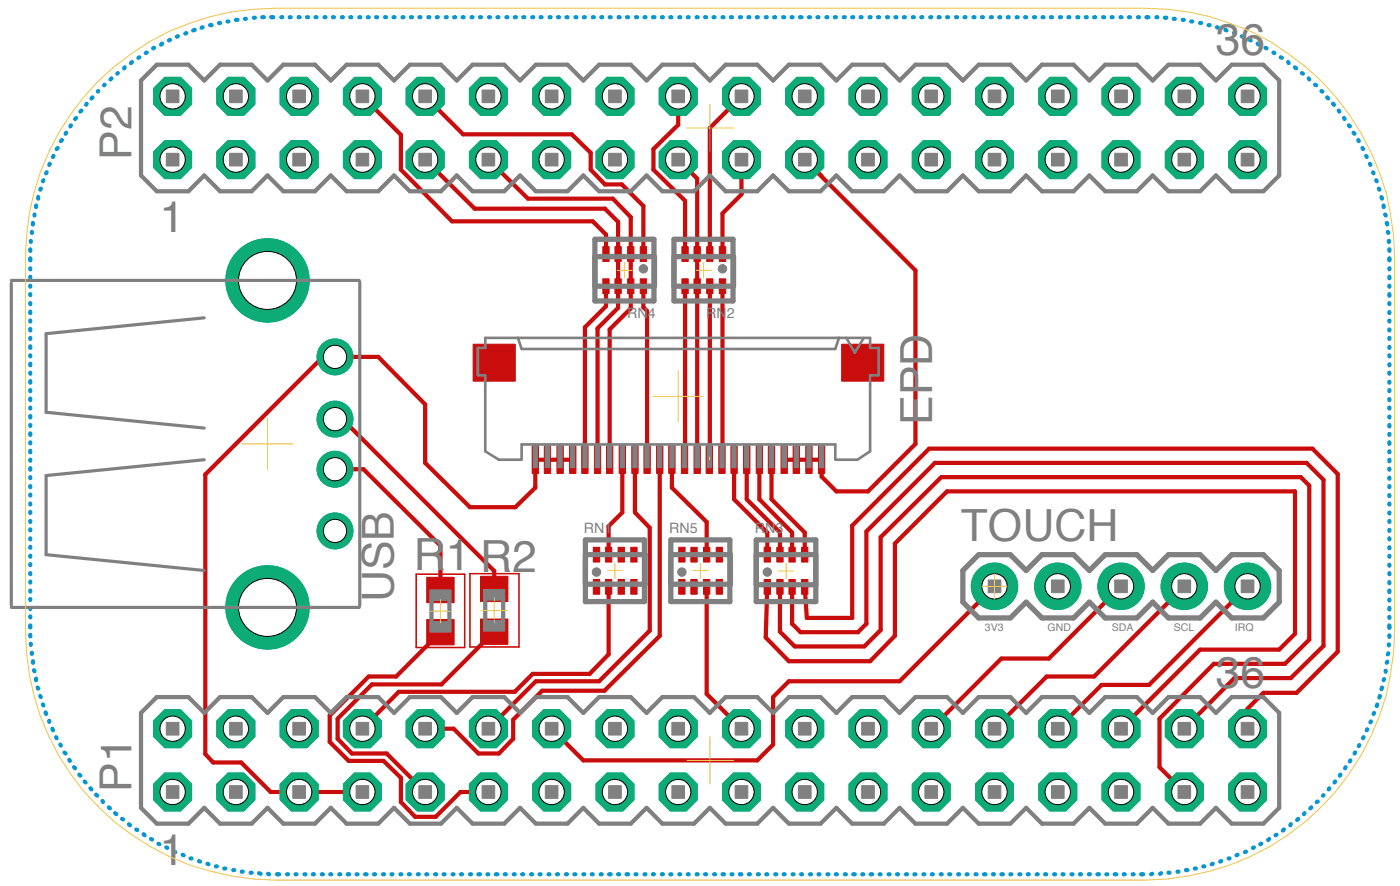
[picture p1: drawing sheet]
<svg xmlns="http://www.w3.org/2000/svg" width="56mm" height="36mm" viewBox="0 0 56 36" stroke-linecap="round" stroke-linejoin="round" font-family="sans-serif">
<defs><g id="words">
<g font-size="1.8" fill="#808080">
<text x="48.8" y="2.2">36</text>
<text x="5.3" y="6.4" transform="rotate(-90 5.3 6.4)">P2</text>
<text x="6.4" y="9.3">1</text>
<text x="37.4" y="17" transform="rotate(-90 37.4 17)">EPD</text>
<text x="16.6" y="22.9">R1 R2</text>
<text x="38.6" y="21.7">TOUCH</text>
<text x="15.8" y="24.2" transform="rotate(-90 15.8 24.2)">USB</text>
<text x="48.8" y="27.6">36</text>
<text x="5.3" y="31.8" transform="rotate(-90 5.3 31.8)">P1</text>
<text x="6.4" y="34.7">1</text>
</g>
<g font-size=".6" fill="#808080">
<text x="25.2" y="12.7">RN4</text>
<text x="28.4" y="12.7">RN2</text>
<text x="23.4" y="21.4">RN1</text>
<text x="26.9" y="21.4">RN5</text>
<text x="30.3" y="21.4">RN3</text>
</g>
<g font-size=".4" fill="#808080">
<text x="39.5" y="25.3">3V3</text>
<text x="42.1" y="25.3">GND</text>
<text x="44.6" y="25.3">SDA</text>
<text x="47.1" y="25.3">SCL</text>
<text x="49.6" y="25.3">IRQ</text>
</g>
</g></defs>
<g fill="none" stroke="#0696d7" stroke-width=".17">
<path d="M1.2 10v.1M1.2 10.4h.1M1.2 10.8h.1M1.2 11.1h.1M1.2 11.5h.1M1.2 11.8h.1M1.2 12.2h.1M1.2 12.5v.1M1.2 12.9h.1M1.2 13.2v.1M1.2 13.6h.1M1.2 13.9v.1"/>
<path d="M1.2 14.3h.1M1.2 14.6v.1M1.2 15h.1M1.2 15.3v.1M1.2 15.7h.1M1.2 16v.1M1.2 16.4h.1M1.2 16.7v.1M1.2 17.1h.1M1.2 17.4v.1M1.2 17.8h.1M1.2 18.1v.1"/>
<path d="M1.2 18.5h.1M1.2 18.8v.1M1.2 19.1v.1M1.2 19.5v.1M1.2 19.8v.1M1.2 9.7h.1M1.3 9.3h.1M1.3 8.9v.1M1.4 8.6v.1M1.4 8.2v.1M1.5 7.9v.1M1.6 7.6h.1"/>
<path d="M1.7 7.2v.1M1.9 6.9v.1M2 6.6h.1M2.1 6.3h.1M2.3 5.9v.1M2.5 5.6l-.1 .1M2.7 5.3l-.1 .1M2.8 5v.1M3.1 4.7l-.1 .1M3.3 4.4l-.1 .1M3.5 4.2h.1M3.7 3.9v.1"/>
<path d="M3.9 3.7h.1M4.2 3.4h.1M4.5 3.1l-.1 .1M4.7 2.9v.1M5 2.7h.1M5.3 2.5h.1M5.6 2.3h.1M5.9 2.1h.1M6.2 1.9h-.1M6.5 1.7v.1M6.8 1.6h.1M7.1 1.5h.1"/>
<path d="M7.5 1.3h-.1M7.8 1.2h.1M8.1 1.1h.1M8.4 1h.1M8.8 .9h.1M9.1 .9h.1M9.5 .8h.1M9.8 .8h.1M10.2 .7h.1M10.5 .7h.1M10.9 .7h.1M11.3 .7h.1"/>
<path d="M11.6 .7h.1M12 .7h.1M12.3 .7h.1M12.7 .7h.1M13 .7h.1M13.4 .7h.1M13.7 .7h.1M14.1 .7h.1M14.4 .7h.1M14.8 .7h.1M15.1 .7h.1M15.5 .7h.1"/>
<path d="M15.8 .7h.1M16.2 .7h.1M16.5 .7h.1M16.8 .7h.1M17.2 .7h.1M17.5 .7h.1M17.9 .7h.1M18.2 .7h.1M18.6 .7h.1M18.9 .7h.1M19.3 .7h.1M19.6 .7h.1"/>
<path d="M20 .7h.1M20.3 .7h.1M20.7 .7h.1M21 .7h.1M21.4 .7h.1M21.7 .7h.1M22.1 .7h.1M22.4 .7h.1M22.7 .7h.1M23.1 .7h.1M23.4 .7h.1M23.8 .7h.1"/>
<path d="M24.1 .7h.1M24.5 .7h.1M24.8 .7h.1M25.2 .7h.1M25.5 .7h.1M25.9 .7h.1M26.2 .7h.1M26.6 .7h.1M26.9 .7h.1M27.3 .7h.1M27.6 .7h.1M28 .7h.1"/>
<path d="M28.3 .7h.1M28.6 .7h.1M29 .7h.1M29.3 .7h.1M29.7 .7h.1M30 .7h.1M30.4 .7h.1M30.7 .7h.1M31.1 .7h.1M31.4 .7h.1M31.8 .7h.1M32.1 .7h.1"/>
<path d="M32.5 .7h.1M32.8 .7h.1M33.2 .7h.1M33.5 .7h.1M33.9 .7h.1M34.2 .7h.1M34.6 .7h.1M34.9 .7h.1M35.3 .7h.1M35.6 .7h.1M36 .7h.1M36.3 .7h.1"/>
<path d="M36.6 .7h.1M37 .7h.1M37.3 .7h.1M37.7 .7h.1M38 .7h.1M38.4 .7h.1M38.7 .7h.1M39.1 .7h.1M39.4 .7h.1M39.8 .7h.1M40.1 .7h.1M40.5 .7h.1"/>
<path d="M40.8 .7h.1M41.2 .7h.1M41.5 .7h.1M41.9 .7h.1M42.2 .7h.1M42.6 .7h.1M42.9 .7h.1M43.3 .7h.1M43.6 .7h.1M43.9 .7h.1M44.3 .7h.1M44.6 .7h.1"/>
<path d="M45 .7h.1M45.3 .7h.1M45.7 .7h.1M46 .7h.1M46.4 .7h.1M46.8 .7h.1M47.1 .8h.1M47.5 .8h.1M47.8 .9h.1M48.2 .9h.1M48.5 1h.1M48.9 1.1h.1"/>
<path d="M49.2 1.2h.1M49.5 1.3h.1M49.9 1.5h.1M50.2 1.6h.1M50.5 1.7v.1M50.8 1.9h.1M51.1 2.1h.1M51.4 2.3h.1M51.7 2.5h.1M52 2.7h.1M52.3 2.9v.1M52.5 3.1l.1 .1"/>
<path d="M52.8 3.4h.1M53.1 3.7h.1M53.3 3.9v.1M53.5 4.2h.1M53.8 4.4v.1M54 4.7v.1M54.2 5v.1M54.3 5.3l.1 .1M54.5 5.6l.1 .1M54.7 5.9v.1M54.9 6.3h.1M55 6.6h.1"/>
<path d="M55.1 6.9v.1M55.3 7.2v.1M55.4 7.6h.1M55.5 7.9v.1M55.6 8.2v.1M55.6 8.6v.1M55.7 8.9v.1M55.7 9.3h.1M55.8 9.7h.1M55.8 10v.1M55.8 10.4h.1M55.8 10.8h.1"/>
<path d="M55.8 11.1v.1M55.8 11.5h.1M55.8 11.8v.1M55.8 12.2h.1M55.8 12.5v.1M55.8 12.9h.1M55.8 13.2v.1M55.8 13.6h.1M55.8 13.9v.1M55.8 14.3h.1M55.8 14.6v.1M55.8 15h.1"/>
<path d="M55.8 15.3v.1M55.8 15.7h.1M55.8 16v.1M55.8 16.4h.1M55.8 16.7v.1M55.8 17.1h.1M55.8 17.4v.1M55.8 17.8h.1M55.8 18.1v.1M55.8 18.5h.1M55.8 18.8v.1M55.8 19.2h.1"/>
<path d="M55.8 19.5v.1M55.8 19.9h.1M1.2 20.2h.1M1.2 20.5v.1M1.2 20.9h.1M1.2 21.2v.1M1.2 21.6h.1M1.2 21.9v.1M1.2 22.3h.1M1.2 22.6v.1M1.2 23h.1M1.2 23.3v.1"/>
<path d="M1.2 23.7h.1M1.2 24v.1M1.2 24.4h.1M1.2 24.7v.1M1.2 25.1v.1M1.2 25.5h.1M1.2 25.8v.1M1.3 26.2h.1M1.3 26.5v.1M1.4 26.9h.1M1.4 27.2v.1M1.5 27.6h.1"/>
<path d="M1.6 27.9v.1M1.7 28.3h.1M1.8 28.6l.1 .1M2 28.9v.1M2.1 29.2v.1M2.3 29.6h.1M2.4 29.9h.1M2.6 30.2h.1M2.8 30.5h.1M3 30.8h.1M3.2 31.1h.1M3.4 31.4h.1"/>
<path d="M3.6 31.6l.1 .1M3.9 31.9h.1M4.1 32.1v.1M4.4 32.4h.1M4.6 32.6l.1 .1M4.9 32.9h.1M5.2 33.1h.1M5.5 33.3h.1M5.8 33.5h.1M6.1 33.7h.1M6.4 33.9h.1M6.7 34h.1"/>
<path d="M7 34.2h.1M7.3 34.3h.1M7.7 34.5h.1M8 34.6h.1M8.3 34.7h.1M8.7 34.8h.1M9 34.9h.1M9.4 34.9h.1M9.7 35h.1M10.1 35h.1M10.4 35l.1 .1M10.8 35.1h.1"/>
<path d="M11.1 35.1h.1M11.5 35.1h.1M11.9 35.1h.1M12.2 35.1h.1M12.6 35.1h.1M12.9 35.1h.1M13.3 35.1h.1M13.6 35.1h.1M14 35.1h.1M14.3 35.1h.1M14.7 35.1h.1M15 35.1h.1"/>
<path d="M15.4 35.1h.1M15.7 35.1h.1M16.1 35.1h.1M16.4 35.1h.1M16.8 35.1h.1M17.1 35.1h.1M17.5 35.1h.1M17.8 35.1h.1M18.2 35.1h.1M18.5 35.1h.1M18.9 35.1h.1M19.2 35.1h.1"/>
<path d="M19.6 35.1h.1M19.9 35.1h.1M20.3 35.1h.1M20.6 35.1h.1M21 35.1h.1M21.3 35.1h.1M21.7 35.1h.1M22 35.1h.1M22.4 35.1h.1M22.7 35.1h.1M23.1 35.1h.1M23.4 35.1h.1"/>
<path d="M23.8 35.1h.1M24.1 35.1h.1M24.5 35.1h.1M24.8 35.1h.1M25.2 35.1h.1M25.5 35.1h.1M25.9 35.1h.1M26.2 35.1h.1M26.6 35.1h.1M26.9 35.1h.1M27.3 35.1h.1M27.6 35.1h.1"/>
<path d="M28 35.1h.1M28.3 35.1h.1M28.7 35.1h.1M29 35.1h.1M29.4 35.1h.1M29.7 35.1h.1M30.1 35.1h.1M30.4 35.1h.1M30.8 35.1h.1M31.1 35.1h.1M31.5 35.1h.1M31.8 35.1h.1"/>
<path d="M32.2 35.1h.1M32.5 35.1h.1M32.9 35.1h.1M33.2 35.1h.1M33.6 35.1h.1M33.9 35.1h.1M34.3 35.1h.1M34.6 35.1h.1M35 35.1h.1M35.3 35.1h.1M35.7 35.1h.1M36 35.1h.1"/>
<path d="M36.4 35.1h.1M36.7 35.1h.1M37.1 35.1h.1M37.4 35.1h.1M37.8 35.1h.1M38.1 35.1h.1M38.5 35.1h.1M38.8 35.1h.1M39.2 35.1h.1M39.5 35.1h.1M39.9 35.1h.1M40.2 35.1h.1"/>
<path d="M40.6 35.1h.1M40.9 35.1h.1M41.3 35.1h.1M41.6 35.1h.1M42 35.1h.1M42.3 35.1h.1M42.7 35.1h.1M43 35.1h.1M43.4 35.1h.1M43.7 35.1h.1M44.1 35.1h.1M44.4 35.1h.1"/>
<path d="M44.8 35.1h.1M45.1 35.1h.1M45.5 35.1h.1M45.8 35.1h.1M46.3 35.1h-.1M46.6 35v.1M46.9 35h.1M47.3 35h.1M47.6 34.9h.1M48 34.9h.1M48.3 34.8h.1M48.7 34.7h.1"/>
<path d="M49 34.6h.1M49.3 34.5h.1M49.7 34.3h-.1M50 34.2h.1M50.3 34h.1M50.6 33.9h.1M51 33.7h-.1M51.3 33.5h-.1M51.6 33.3h-.1M51.8 33.1h.1M52.1 32.9h.1M52.4 32.6v.1"/>
<path d="M52.7 32.4h-.1M52.9 32.2h.1M53.1 31.9h.1M53.4 31.6l-.1 .1M53.6 31.4h.1M53.8 31.1h.1M54 30.8h.1M54.2 30.5v.1M54.4 30.2h.1M54.6 29.9h.1M54.7 29.6h.1M54.9 29.3h.1"/>
<path d="M55 28.9v.1M55.2 28.6l-.1 .1M55.3 28.3h.1M55.4 27.9v.1M55.5 27.6v.1M55.6 27.3h.1M55.6 26.9v.1M55.7 26.6h.1M55.7 26.2v.1M55.8 25.9h.1M55.8 20.2h.1M55.8 20.6h.1"/>
<path d="M55.8 20.9h.1M55.8 21.3h.1M55.8 21.6h.1M55.8 22h.1M55.8 22.3h.1M55.8 22.7h.1M55.8 23h.1M55.8 23.4h.1M55.8 23.7v.1M55.8 24.1h.1M55.8 24.4v.1M55.8 24.8h.1"/>
<path d="M55.8 25.1v.1M55.8 25.5v.1"/>
</g>
<circle cx="39.9" cy="23.5" r=".93" fill="#0dab76" stroke="#0dab76" stroke-width=".04"/>
<circle cx="39.9" cy="23.5" r=".51" fill="#fff" stroke="#000" stroke-width=".04"/>
<circle cx="42.5" cy="23.5" r=".93" fill="#0dab76" stroke="#0dab76" stroke-width=".04"/>
<circle cx="42.5" cy="23.5" r=".51" fill="#fff" stroke="#000" stroke-width=".04"/>
<circle cx="45" cy="23.5" r=".93" fill="#0dab76" stroke="#0dab76" stroke-width=".04"/>
<circle cx="45" cy="23.5" r=".51" fill="#fff" stroke="#000" stroke-width=".04"/>
<circle cx="47.5" cy="23.5" r=".93" fill="#0dab76" stroke="#0dab76" stroke-width=".04"/>
<circle cx="47.5" cy="23.5" r=".51" fill="#fff" stroke="#000" stroke-width=".04"/>
<circle cx="50.1" cy="23.5" r=".93" fill="#0dab76" stroke="#0dab76" stroke-width=".04"/>
<circle cx="50.1" cy="23.5" r=".51" fill="#fff" stroke="#000" stroke-width=".04"/>
<circle cx="6.9" cy="31.8" r=".83" fill="#0dab76" stroke="#0dab76" stroke-width=".04"/>
<circle cx="6.9" cy="31.8" r=".51" fill="#fff" stroke="#000" stroke-width=".04"/>
<circle cx="9.5" cy="31.8" r=".83" fill="#0dab76" stroke="#0dab76" stroke-width=".04"/>
<circle cx="9.5" cy="31.8" r=".51" fill="#fff" stroke="#000" stroke-width=".04"/>
<circle cx="12" cy="31.8" r=".83" fill="#0dab76" stroke="#0dab76" stroke-width=".04"/>
<circle cx="12" cy="31.8" r=".51" fill="#fff" stroke="#000" stroke-width=".04"/>
<circle cx="14.6" cy="31.8" r=".83" fill="#0dab76" stroke="#0dab76" stroke-width=".04"/>
<circle cx="14.6" cy="31.8" r=".51" fill="#fff" stroke="#000" stroke-width=".04"/>
<circle cx="17.1" cy="31.8" r=".83" fill="#0dab76" stroke="#0dab76" stroke-width=".04"/>
<circle cx="17.1" cy="31.8" r=".51" fill="#fff" stroke="#000" stroke-width=".04"/>
<circle cx="19.6" cy="31.8" r=".83" fill="#0dab76" stroke="#0dab76" stroke-width=".04"/>
<circle cx="19.6" cy="31.8" r=".51" fill="#fff" stroke="#000" stroke-width=".04"/>
<circle cx="6.9" cy="29.2" r=".83" fill="#0dab76" stroke="#0dab76" stroke-width=".04"/>
<circle cx="6.9" cy="29.2" r=".51" fill="#fff" stroke="#000" stroke-width=".04"/>
<circle cx="9.5" cy="29.2" r=".83" fill="#0dab76" stroke="#0dab76" stroke-width=".04"/>
<circle cx="9.5" cy="29.2" r=".51" fill="#fff" stroke="#000" stroke-width=".04"/>
<circle cx="12" cy="29.2" r=".83" fill="#0dab76" stroke="#0dab76" stroke-width=".04"/>
<circle cx="12" cy="29.2" r=".51" fill="#fff" stroke="#000" stroke-width=".04"/>
<circle cx="14.6" cy="29.2" r=".83" fill="#0dab76" stroke="#0dab76" stroke-width=".04"/>
<circle cx="14.6" cy="29.2" r=".51" fill="#fff" stroke="#000" stroke-width=".04"/>
<circle cx="17.1" cy="29.2" r=".83" fill="#0dab76" stroke="#0dab76" stroke-width=".04"/>
<circle cx="17.1" cy="29.2" r=".51" fill="#fff" stroke="#000" stroke-width=".04"/>
<circle cx="19.6" cy="29.2" r=".83" fill="#0dab76" stroke="#0dab76" stroke-width=".04"/>
<circle cx="19.6" cy="29.2" r=".51" fill="#fff" stroke="#000" stroke-width=".04"/>
<circle cx="22.1" cy="31.8" r=".83" fill="#0dab76" stroke="#0dab76" stroke-width=".04"/>
<circle cx="22.1" cy="31.8" r=".51" fill="#fff" stroke="#000" stroke-width=".04"/>
<circle cx="22.1" cy="29.2" r=".83" fill="#0dab76" stroke="#0dab76" stroke-width=".04"/>
<circle cx="22.1" cy="29.2" r=".51" fill="#fff" stroke="#000" stroke-width=".04"/>
<circle cx="24.7" cy="31.8" r=".83" fill="#0dab76" stroke="#0dab76" stroke-width=".04"/>
<circle cx="24.7" cy="31.8" r=".51" fill="#fff" stroke="#000" stroke-width=".04"/>
<circle cx="27.2" cy="31.8" r=".83" fill="#0dab76" stroke="#0dab76" stroke-width=".04"/>
<circle cx="27.2" cy="31.8" r=".51" fill="#fff" stroke="#000" stroke-width=".04"/>
<circle cx="29.8" cy="31.8" r=".83" fill="#0dab76" stroke="#0dab76" stroke-width=".04"/>
<circle cx="29.8" cy="31.8" r=".51" fill="#fff" stroke="#000" stroke-width=".04"/>
<circle cx="32.3" cy="31.8" r=".83" fill="#0dab76" stroke="#0dab76" stroke-width=".04"/>
<circle cx="32.3" cy="31.8" r=".51" fill="#fff" stroke="#000" stroke-width=".04"/>
<circle cx="34.8" cy="31.8" r=".83" fill="#0dab76" stroke="#0dab76" stroke-width=".04"/>
<circle cx="34.8" cy="31.8" r=".51" fill="#fff" stroke="#000" stroke-width=".04"/>
<circle cx="37.4" cy="31.8" r=".83" fill="#0dab76" stroke="#0dab76" stroke-width=".04"/>
<circle cx="37.4" cy="31.8" r=".51" fill="#fff" stroke="#000" stroke-width=".04"/>
<circle cx="24.7" cy="29.2" r=".83" fill="#0dab76" stroke="#0dab76" stroke-width=".04"/>
<circle cx="24.7" cy="29.2" r=".51" fill="#fff" stroke="#000" stroke-width=".04"/>
<circle cx="27.2" cy="29.2" r=".83" fill="#0dab76" stroke="#0dab76" stroke-width=".04"/>
<circle cx="27.2" cy="29.2" r=".51" fill="#fff" stroke="#000" stroke-width=".04"/>
<circle cx="29.8" cy="29.2" r=".83" fill="#0dab76" stroke="#0dab76" stroke-width=".04"/>
<circle cx="29.8" cy="29.2" r=".51" fill="#fff" stroke="#000" stroke-width=".04"/>
<circle cx="32.3" cy="29.2" r=".83" fill="#0dab76" stroke="#0dab76" stroke-width=".04"/>
<circle cx="32.3" cy="29.2" r=".51" fill="#fff" stroke="#000" stroke-width=".04"/>
<circle cx="34.8" cy="29.2" r=".83" fill="#0dab76" stroke="#0dab76" stroke-width=".04"/>
<circle cx="34.8" cy="29.2" r=".51" fill="#fff" stroke="#000" stroke-width=".04"/>
<circle cx="37.4" cy="29.2" r=".83" fill="#0dab76" stroke="#0dab76" stroke-width=".04"/>
<circle cx="37.4" cy="29.2" r=".51" fill="#fff" stroke="#000" stroke-width=".04"/>
<circle cx="39.9" cy="31.8" r=".83" fill="#0dab76" stroke="#0dab76" stroke-width=".04"/>
<circle cx="39.9" cy="31.8" r=".51" fill="#fff" stroke="#000" stroke-width=".04"/>
<circle cx="39.9" cy="29.2" r=".83" fill="#0dab76" stroke="#0dab76" stroke-width=".04"/>
<circle cx="39.9" cy="29.2" r=".51" fill="#fff" stroke="#000" stroke-width=".04"/>
<circle cx="42.5" cy="31.8" r=".83" fill="#0dab76" stroke="#0dab76" stroke-width=".04"/>
<circle cx="42.5" cy="31.8" r=".51" fill="#fff" stroke="#000" stroke-width=".04"/>
<circle cx="45" cy="31.8" r=".83" fill="#0dab76" stroke="#0dab76" stroke-width=".04"/>
<circle cx="45" cy="31.8" r=".51" fill="#fff" stroke="#000" stroke-width=".04"/>
<circle cx="47.5" cy="31.8" r=".83" fill="#0dab76" stroke="#0dab76" stroke-width=".04"/>
<circle cx="47.5" cy="31.8" r=".51" fill="#fff" stroke="#000" stroke-width=".04"/>
<circle cx="42.5" cy="29.2" r=".83" fill="#0dab76" stroke="#0dab76" stroke-width=".04"/>
<circle cx="42.5" cy="29.2" r=".51" fill="#fff" stroke="#000" stroke-width=".04"/>
<circle cx="45" cy="29.2" r=".83" fill="#0dab76" stroke="#0dab76" stroke-width=".04"/>
<circle cx="45" cy="29.2" r=".51" fill="#fff" stroke="#000" stroke-width=".04"/>
<circle cx="47.5" cy="29.2" r=".83" fill="#0dab76" stroke="#0dab76" stroke-width=".04"/>
<circle cx="47.5" cy="29.2" r=".51" fill="#fff" stroke="#000" stroke-width=".04"/>
<circle cx="50.1" cy="31.8" r=".83" fill="#0dab76" stroke="#0dab76" stroke-width=".04"/>
<circle cx="50.1" cy="31.8" r=".51" fill="#fff" stroke="#000" stroke-width=".04"/>
<circle cx="50.1" cy="29.2" r=".83" fill="#0dab76" stroke="#0dab76" stroke-width=".04"/>
<circle cx="50.1" cy="29.2" r=".51" fill="#fff" stroke="#000" stroke-width=".04"/>
<circle cx="6.9" cy="6.4" r=".83" fill="#0dab76" stroke="#0dab76" stroke-width=".04"/>
<circle cx="6.9" cy="6.4" r=".51" fill="#fff" stroke="#000" stroke-width=".04"/>
<circle cx="9.5" cy="6.4" r=".83" fill="#0dab76" stroke="#0dab76" stroke-width=".04"/>
<circle cx="9.5" cy="6.4" r=".51" fill="#fff" stroke="#000" stroke-width=".04"/>
<circle cx="12" cy="6.4" r=".83" fill="#0dab76" stroke="#0dab76" stroke-width=".04"/>
<circle cx="12" cy="6.4" r=".51" fill="#fff" stroke="#000" stroke-width=".04"/>
<circle cx="14.6" cy="6.4" r=".83" fill="#0dab76" stroke="#0dab76" stroke-width=".04"/>
<circle cx="14.6" cy="6.4" r=".51" fill="#fff" stroke="#000" stroke-width=".04"/>
<circle cx="17.1" cy="6.4" r=".83" fill="#0dab76" stroke="#0dab76" stroke-width=".04"/>
<circle cx="17.1" cy="6.4" r=".51" fill="#fff" stroke="#000" stroke-width=".04"/>
<circle cx="19.6" cy="6.4" r=".83" fill="#0dab76" stroke="#0dab76" stroke-width=".04"/>
<circle cx="19.6" cy="6.4" r=".51" fill="#fff" stroke="#000" stroke-width=".04"/>
<circle cx="6.9" cy="3.9" r=".83" fill="#0dab76" stroke="#0dab76" stroke-width=".04"/>
<circle cx="6.9" cy="3.9" r=".51" fill="#fff" stroke="#000" stroke-width=".04"/>
<circle cx="9.5" cy="3.9" r=".83" fill="#0dab76" stroke="#0dab76" stroke-width=".04"/>
<circle cx="9.5" cy="3.9" r=".51" fill="#fff" stroke="#000" stroke-width=".04"/>
<circle cx="12" cy="3.9" r=".83" fill="#0dab76" stroke="#0dab76" stroke-width=".04"/>
<circle cx="12" cy="3.9" r=".51" fill="#fff" stroke="#000" stroke-width=".04"/>
<circle cx="14.6" cy="3.9" r=".83" fill="#0dab76" stroke="#0dab76" stroke-width=".04"/>
<circle cx="14.6" cy="3.9" r=".51" fill="#fff" stroke="#000" stroke-width=".04"/>
<circle cx="17.1" cy="3.9" r=".83" fill="#0dab76" stroke="#0dab76" stroke-width=".04"/>
<circle cx="17.1" cy="3.9" r=".51" fill="#fff" stroke="#000" stroke-width=".04"/>
<circle cx="19.6" cy="3.9" r=".83" fill="#0dab76" stroke="#0dab76" stroke-width=".04"/>
<circle cx="19.6" cy="3.9" r=".51" fill="#fff" stroke="#000" stroke-width=".04"/>
<circle cx="22.1" cy="6.4" r=".83" fill="#0dab76" stroke="#0dab76" stroke-width=".04"/>
<circle cx="22.1" cy="6.4" r=".51" fill="#fff" stroke="#000" stroke-width=".04"/>
<circle cx="22.1" cy="3.9" r=".83" fill="#0dab76" stroke="#0dab76" stroke-width=".04"/>
<circle cx="22.1" cy="3.9" r=".51" fill="#fff" stroke="#000" stroke-width=".04"/>
<circle cx="24.7" cy="6.4" r=".83" fill="#0dab76" stroke="#0dab76" stroke-width=".04"/>
<circle cx="24.7" cy="6.4" r=".51" fill="#fff" stroke="#000" stroke-width=".04"/>
<circle cx="27.2" cy="6.4" r=".83" fill="#0dab76" stroke="#0dab76" stroke-width=".04"/>
<circle cx="27.2" cy="6.4" r=".51" fill="#fff" stroke="#000" stroke-width=".04"/>
<circle cx="29.8" cy="6.4" r=".83" fill="#0dab76" stroke="#0dab76" stroke-width=".04"/>
<circle cx="29.8" cy="6.4" r=".51" fill="#fff" stroke="#000" stroke-width=".04"/>
<circle cx="32.3" cy="6.4" r=".83" fill="#0dab76" stroke="#0dab76" stroke-width=".04"/>
<circle cx="32.3" cy="6.4" r=".51" fill="#fff" stroke="#000" stroke-width=".04"/>
<circle cx="34.8" cy="6.4" r=".83" fill="#0dab76" stroke="#0dab76" stroke-width=".04"/>
<circle cx="34.8" cy="6.4" r=".51" fill="#fff" stroke="#000" stroke-width=".04"/>
<circle cx="37.4" cy="6.4" r=".83" fill="#0dab76" stroke="#0dab76" stroke-width=".04"/>
<circle cx="37.4" cy="6.4" r=".51" fill="#fff" stroke="#000" stroke-width=".04"/>
<circle cx="24.7" cy="3.9" r=".83" fill="#0dab76" stroke="#0dab76" stroke-width=".04"/>
<circle cx="24.7" cy="3.9" r=".51" fill="#fff" stroke="#000" stroke-width=".04"/>
<circle cx="27.2" cy="3.9" r=".83" fill="#0dab76" stroke="#0dab76" stroke-width=".04"/>
<circle cx="27.2" cy="3.9" r=".51" fill="#fff" stroke="#000" stroke-width=".04"/>
<circle cx="29.8" cy="3.9" r=".83" fill="#0dab76" stroke="#0dab76" stroke-width=".04"/>
<circle cx="29.8" cy="3.9" r=".51" fill="#fff" stroke="#000" stroke-width=".04"/>
<circle cx="32.3" cy="3.9" r=".83" fill="#0dab76" stroke="#0dab76" stroke-width=".04"/>
<circle cx="32.3" cy="3.9" r=".51" fill="#fff" stroke="#000" stroke-width=".04"/>
<circle cx="34.8" cy="3.9" r=".83" fill="#0dab76" stroke="#0dab76" stroke-width=".04"/>
<circle cx="34.8" cy="3.9" r=".51" fill="#fff" stroke="#000" stroke-width=".04"/>
<circle cx="37.4" cy="3.9" r=".83" fill="#0dab76" stroke="#0dab76" stroke-width=".04"/>
<circle cx="37.4" cy="3.9" r=".51" fill="#fff" stroke="#000" stroke-width=".04"/>
<circle cx="39.9" cy="6.4" r=".83" fill="#0dab76" stroke="#0dab76" stroke-width=".04"/>
<circle cx="39.9" cy="6.4" r=".51" fill="#fff" stroke="#000" stroke-width=".04"/>
<circle cx="39.9" cy="3.9" r=".83" fill="#0dab76" stroke="#0dab76" stroke-width=".04"/>
<circle cx="39.9" cy="3.9" r=".51" fill="#fff" stroke="#000" stroke-width=".04"/>
<circle cx="42.5" cy="6.4" r=".83" fill="#0dab76" stroke="#0dab76" stroke-width=".04"/>
<circle cx="42.5" cy="6.4" r=".51" fill="#fff" stroke="#000" stroke-width=".04"/>
<circle cx="45" cy="6.4" r=".83" fill="#0dab76" stroke="#0dab76" stroke-width=".04"/>
<circle cx="45" cy="6.4" r=".51" fill="#fff" stroke="#000" stroke-width=".04"/>
<circle cx="47.5" cy="6.4" r=".83" fill="#0dab76" stroke="#0dab76" stroke-width=".04"/>
<circle cx="47.5" cy="6.4" r=".51" fill="#fff" stroke="#000" stroke-width=".04"/>
<circle cx="42.5" cy="3.9" r=".83" fill="#0dab76" stroke="#0dab76" stroke-width=".04"/>
<circle cx="42.5" cy="3.9" r=".51" fill="#fff" stroke="#000" stroke-width=".04"/>
<circle cx="45" cy="3.9" r=".83" fill="#0dab76" stroke="#0dab76" stroke-width=".04"/>
<circle cx="45" cy="3.9" r=".51" fill="#fff" stroke="#000" stroke-width=".04"/>
<circle cx="47.5" cy="3.9" r=".83" fill="#0dab76" stroke="#0dab76" stroke-width=".04"/>
<circle cx="47.5" cy="3.9" r=".51" fill="#fff" stroke="#000" stroke-width=".04"/>
<circle cx="50.1" cy="6.4" r=".83" fill="#0dab76" stroke="#0dab76" stroke-width=".04"/>
<circle cx="50.1" cy="6.4" r=".51" fill="#fff" stroke="#000" stroke-width=".04"/>
<circle cx="50.1" cy="3.9" r=".83" fill="#0dab76" stroke="#0dab76" stroke-width=".04"/>
<circle cx="50.1" cy="3.9" r=".51" fill="#fff" stroke="#000" stroke-width=".04"/>
<circle cx="13.5" cy="14.3" r=".72" fill="#0dab76" stroke="#0dab76" stroke-width=".04"/>
<circle cx="13.5" cy="14.3" r=".47" fill="#fff" stroke="#000" stroke-width=".04"/>
<circle cx="13.5" cy="16.8" r=".72" fill="#0dab76" stroke="#0dab76" stroke-width=".04"/>
<circle cx="13.5" cy="16.8" r=".47" fill="#fff" stroke="#000" stroke-width=".04"/>
<circle cx="13.5" cy="18.8" r=".72" fill="#0dab76" stroke="#0dab76" stroke-width=".04"/>
<circle cx="13.5" cy="18.8" r=".47" fill="#fff" stroke="#000" stroke-width=".04"/>
<circle cx="13.5" cy="21.3" r=".72" fill="#0dab76" stroke="#0dab76" stroke-width=".04"/>
<circle cx="13.5" cy="21.3" r=".47" fill="#fff" stroke="#000" stroke-width=".04"/>
<circle cx="10.7" cy="24.4" r="1.67" fill="#0dab76" stroke="#0dab76" stroke-width=".04"/>
<circle cx="10.7" cy="24.4" r="1.16" fill="#fff" stroke="#000" stroke-width=".04"/>
<circle cx="10.7" cy="11.3" r="1.67" fill="#0dab76" stroke="#0dab76" stroke-width=".04"/>
<circle cx="10.7" cy="11.3" r="1.16" fill="#fff" stroke="#000" stroke-width=".04"/>
<g fill="#c90d0c" stroke="#c90d0c" stroke-width=".04">
<path d="M23.8 23.3h.3v.5h-.3z" fill-rule="evenodd"/>
<path d="M24.3 23.3h.3v.5h-.3z" fill-rule="evenodd"/>
<path d="M24.8 23.3h.3v.5h-.3z" fill-rule="evenodd"/>
<path d="M25.3 23.3h.3v.5h-.3z" fill-rule="evenodd"/>
<path d="M25.3 22h.3v.6h-.3z" fill-rule="evenodd"/>
<path d="M24.8 22h.3v.6h-.3z" fill-rule="evenodd"/>
<path d="M24.3 22h.3v.6h-.3z" fill-rule="evenodd"/>
<path d="M23.8 22h.3v.6h-.3z" fill-rule="evenodd"/>
<path d="M28.9 9.9h.2v.6h-.2z" fill-rule="evenodd"/>
<path d="M28.4 9.9h.2v.6h-.2z" fill-rule="evenodd"/>
<path d="M27.9 9.9h.2v.6h-.2z" fill-rule="evenodd"/>
<path d="M27.4 9.9h.2v.6h-.2z" fill-rule="evenodd"/>
<path d="M27.4 11.2h.2v.6h-.2z" fill-rule="evenodd"/>
<path d="M27.9 11.2h.2v.6h-.2z" fill-rule="evenodd"/>
<path d="M28.4 11.2h.2v.6h-.2z" fill-rule="evenodd"/>
<path d="M28.9 11.2h.2v.6h-.2z" fill-rule="evenodd"/>
<path d="M30.7 23.3h.2v.5h-.2z" fill-rule="evenodd"/>
<path d="M31.2 23.3h.2v.5h-.2z" fill-rule="evenodd"/>
<path d="M31.7 23.3h.2v.5h-.2z" fill-rule="evenodd"/>
<path d="M32.2 23.3h.2v.5h-.2z" fill-rule="evenodd"/>
<path d="M32.2 22h.2v.6h-.2z" fill-rule="evenodd"/>
<path d="M31.7 22h.2v.6h-.2z" fill-rule="evenodd"/>
<path d="M31.2 22h.2v.6h-.2z" fill-rule="evenodd"/>
<path d="M30.7 22h.2v.6h-.2z" fill-rule="evenodd"/>
<path d="M25.7 9.9h.3v.6h-.3z" fill-rule="evenodd"/>
<path d="M25.2 9.9h.3v.6h-.3z" fill-rule="evenodd"/>
<path d="M24.7 9.9h.2v.6h-.2z" fill-rule="evenodd"/>
<path d="M24.2 9.9h.3v.6h-.3z" fill-rule="evenodd"/>
<path d="M24.2 11.2h.3v.6h-.3z" fill-rule="evenodd"/>
<path d="M24.7 11.2h.2v.6h-.2z" fill-rule="evenodd"/>
<path d="M25.2 11.2h.3v.6h-.3z" fill-rule="evenodd"/>
<path d="M25.7 11.2h.3v.6h-.3z" fill-rule="evenodd"/>
<path d="M27.3 23.3h.2v.5h-.2z" fill-rule="evenodd"/>
<path d="M27.7 23.3h.3v.5h-.3z" fill-rule="evenodd"/>
<path d="M28.2 23.3h.3v.5h-.3z" fill-rule="evenodd"/>
<path d="M28.8 23.3h.2v.5h-.2z" fill-rule="evenodd"/>
<path d="M28.8 22h.2v.6h-.2z" fill-rule="evenodd"/>
<path d="M28.2 22h.3v.6h-.3z" fill-rule="evenodd"/>
<path d="M27.7 22h.3v.6h-.3z" fill-rule="evenodd"/>
<path d="M27.3 22h.2v.6h-.2z" fill-rule="evenodd"/>
<path d="M32.9 17.9h.2v1.1h-.2z" fill-rule="evenodd"/>
<path d="M32.4 17.9h.2v1.1h-.2z" fill-rule="evenodd"/>
<path d="M31.8 17.9h.3v1.1h-.3z" fill-rule="evenodd"/>
<path d="M31.4 17.9h.2v1.1h-.2z" fill-rule="evenodd"/>
<path d="M30.8 17.9h.3v1.1h-.3z" fill-rule="evenodd"/>
<path d="M30.4 17.9h.2v1.1h-.2z" fill-rule="evenodd"/>
<path d="M29.9 17.9h.2v1.1h-.2z" fill-rule="evenodd"/>
<path d="M29.3 17.9h.3v1.1h-.3z" fill-rule="evenodd"/>
<path d="M28.9 17.9h.2v1.1h-.2z" fill-rule="evenodd"/>
<path d="M28.4 17.9h.2v1.1h-.2z" fill-rule="evenodd"/>
<path d="M27.9 17.9h.2v1.1h-.2z" fill-rule="evenodd"/>
<path d="M27.4 17.9h.2v1.1h-.2z" fill-rule="evenodd"/>
<path d="M26.8 17.9h.3v1.1h-.3z" fill-rule="evenodd"/>
<path d="M26.4 17.9h.2v1.1h-.2z" fill-rule="evenodd"/>
<path d="M25.9 17.9h.2v1.1h-.2z" fill-rule="evenodd"/>
<path d="M25.4 17.9h.2v1.1h-.2z" fill-rule="evenodd"/>
<path d="M24.9 17.9h.2v1.1h-.2z" fill-rule="evenodd"/>
<path d="M24.4 17.9h.2v1.1h-.2z" fill-rule="evenodd"/>
<path d="M23.9 17.9h.2v1.1h-.2z" fill-rule="evenodd"/>
<path d="M23.4 17.9h.2v1.1h-.2z" fill-rule="evenodd"/>
<path d="M22.9 17.9h.2v1.1h-.2z" fill-rule="evenodd"/>
<path d="M22.4 17.9h.2v1.1h-.2z" fill-rule="evenodd"/>
<path d="M21.9 17.9h.2v1.1h-.2z" fill-rule="evenodd"/>
<path d="M21.4 17.9h.2v1.1h-.2z" fill-rule="evenodd"/>
<path d="M33.8 13.8h1.7v1.5h-1.7z" fill-rule="evenodd"/>
<path d="M19 13.8h1.7v1.5h-1.7z" fill-rule="evenodd"/>
<path d="M17.1 23.2h1.1v1h-1.1z" fill-rule="evenodd"/>
<path d="M17.1 24.9h1.1v1h-1.1z" fill-rule="evenodd"/>
<path d="M19.3 23.1h1.1v1h-1.1z" fill-rule="evenodd"/>
<path d="M19.3 24.8h1.1v1.1h-1.1z" fill-rule="evenodd"/>
</g>
<g fill="none" stroke="#c90d0c" stroke-width=".17">
<path d="M13.5 16.8h.2l6.1 6.1v.7M13.5 18.8h1.1l3.1 3.1v1.8M14.6 3.9l1.5 1.5v1.4l2 2.1h5.7l.5 .5v.8M17.1 3.9l1.5 1.5h4.4l.7 .7v.7l.6 .6h.7l.8 .9v1.9M17.1 6.4l2 2h5.2l.5 .5v3.5l-.8 .8v5.3M19.6 6.4l1.6 1.6h3.4l.7 .7v3.7l-.8 .8v5.3M23 18.5h-1.5v1.1l-.8 .8h-1.8l-1.8-1.8v-2.4l-1.9-1.9h-2.2l-4.8 4.7v11.3l.4 .3h1.1l1.2 1.2h3.7M24.3 11.5v.8l-.8 .8v5.4M25 18.5v2.1l-.6 .5v1.2M25.5 18.5v2.1l.6 .6v4.1l-2 2h-2.6l-1.9 1.9M25.8 11.5v.8l.2 .2v6M26.5 18.5v7l-2.2 2.2h-2.5l-1.2 1.2v.7l-.6 .6h-.8l-1-1h-1.1"/>
<path d="M27 18.5v1.1l1.4 1.3v1.4M27.2 6.4l.8 .8v11.3M27.2 3.9v1.1l-1 1v.8l1.3 1.3v2.1M27.5 11.5v7M28.5 11.5v6.8M29 11.6v-.1v7M29.5 18.5v1.5l1.3 1.4v.9M29.8 6.4v1.4l-.8 .8v1.6M29.8 3.9l-1.3 1.2v5.1M30 18.5v1.5l1.3 1.4v.9M30.5 18.5v1.5l1.3 1.4v.9M31 18.5v1.5l1.3 1.4v.9"/>
<path d="M33 7.1l-.7-.7 4.5 4.5v6.9l-2 1.9h-1.2l-.6-.6v-.6h-1.5M17.7 25.4l-1.8 1.7h-1.1l-1.6 1.6v1.1l.8 .7h1.4l.7 .7v1l.6 .6h.8l1-1h1.1M19.8 25.4l-2.1 2.1h-2.8l-1.3 1.3v.8l.5 .6h1.4l1.6 1.6M24.4 23.6v2.7l-.7 .7h-2.3l-.7 .8h-4.7l-1.4 1.4M28.4 23.6v4.2l1.4 1.4M30.8 23.6l-.1 2 1 .9h3.2l1-1v-3.7l2.1-2.1h14v5.7l-.6 .7h-3.2l-3.2 3.1M31.3 23.6v1.8l.6 .5h2.8l.7-.6v-3.7l2.4-2.5h14.4l.4 .4v6.2l-1 .9h-2.9l-2.1 2.2v2l.9 1M31.8 23.6v1.4l.3 .4h2.3l.4-.4v-3.7l2.7-2.7h15l.6 .7v6.6l-1.3 1.3h-2.2l-2.1 2M32.3 23.6l.1 1.2h1.8v-3.7l3.1-3.1h15.4l1 1v7.2l-1.6 1.6h-1.4l-.6 .6v.8M39.9 23.5l-3.8 3.8h-4.4l-.7 .7v1.9l-.6 .6h-7l-1.3-1.3M45 23.5l-2.9 2.9h-1.9l-2.8 2.8M47.5 23.5l-3.6 3.6h-1.9l-2.1 2.1"/>
<path d="M50.1 23.5l-4 4h-1.9l-1.7 1.7"/>
</g>
<circle cx="39.9" cy="23.5" r=".93" fill="#0dab76" stroke="#0dab76" stroke-width=".04"/>
<circle cx="39.9" cy="23.5" r=".51" fill="#fff" stroke="#000" stroke-width=".04"/>
<circle cx="42.5" cy="23.5" r=".93" fill="#0dab76" stroke="#0dab76" stroke-width=".04"/>
<circle cx="42.5" cy="23.5" r=".51" fill="#fff" stroke="#000" stroke-width=".04"/>
<circle cx="45" cy="23.5" r=".93" fill="#0dab76" stroke="#0dab76" stroke-width=".04"/>
<circle cx="45" cy="23.5" r=".51" fill="#fff" stroke="#000" stroke-width=".04"/>
<circle cx="47.5" cy="23.5" r=".93" fill="#0dab76" stroke="#0dab76" stroke-width=".04"/>
<circle cx="47.5" cy="23.5" r=".51" fill="#fff" stroke="#000" stroke-width=".04"/>
<circle cx="50.1" cy="23.5" r=".93" fill="#0dab76" stroke="#0dab76" stroke-width=".04"/>
<circle cx="50.1" cy="23.5" r=".51" fill="#fff" stroke="#000" stroke-width=".04"/>
<circle cx="6.9" cy="31.8" r=".83" fill="#0dab76" stroke="#0dab76" stroke-width=".04"/>
<circle cx="6.9" cy="31.8" r=".51" fill="#fff" stroke="#000" stroke-width=".04"/>
<circle cx="9.5" cy="31.8" r=".83" fill="#0dab76" stroke="#0dab76" stroke-width=".04"/>
<circle cx="9.5" cy="31.8" r=".51" fill="#fff" stroke="#000" stroke-width=".04"/>
<circle cx="12" cy="31.8" r=".83" fill="#0dab76" stroke="#0dab76" stroke-width=".04"/>
<circle cx="12" cy="31.8" r=".51" fill="#fff" stroke="#000" stroke-width=".04"/>
<circle cx="14.6" cy="31.8" r=".83" fill="#0dab76" stroke="#0dab76" stroke-width=".04"/>
<circle cx="14.6" cy="31.8" r=".51" fill="#fff" stroke="#000" stroke-width=".04"/>
<circle cx="17.1" cy="31.8" r=".83" fill="#0dab76" stroke="#0dab76" stroke-width=".04"/>
<circle cx="17.1" cy="31.8" r=".51" fill="#fff" stroke="#000" stroke-width=".04"/>
<circle cx="19.6" cy="31.8" r=".83" fill="#0dab76" stroke="#0dab76" stroke-width=".04"/>
<circle cx="19.6" cy="31.8" r=".51" fill="#fff" stroke="#000" stroke-width=".04"/>
<circle cx="6.9" cy="29.2" r=".83" fill="#0dab76" stroke="#0dab76" stroke-width=".04"/>
<circle cx="6.9" cy="29.2" r=".51" fill="#fff" stroke="#000" stroke-width=".04"/>
<circle cx="9.5" cy="29.2" r=".83" fill="#0dab76" stroke="#0dab76" stroke-width=".04"/>
<circle cx="9.5" cy="29.2" r=".51" fill="#fff" stroke="#000" stroke-width=".04"/>
<circle cx="12" cy="29.2" r=".83" fill="#0dab76" stroke="#0dab76" stroke-width=".04"/>
<circle cx="12" cy="29.2" r=".51" fill="#fff" stroke="#000" stroke-width=".04"/>
<circle cx="14.6" cy="29.2" r=".83" fill="#0dab76" stroke="#0dab76" stroke-width=".04"/>
<circle cx="14.6" cy="29.2" r=".51" fill="#fff" stroke="#000" stroke-width=".04"/>
<circle cx="17.1" cy="29.2" r=".83" fill="#0dab76" stroke="#0dab76" stroke-width=".04"/>
<circle cx="17.1" cy="29.2" r=".51" fill="#fff" stroke="#000" stroke-width=".04"/>
<circle cx="19.6" cy="29.2" r=".83" fill="#0dab76" stroke="#0dab76" stroke-width=".04"/>
<circle cx="19.6" cy="29.2" r=".51" fill="#fff" stroke="#000" stroke-width=".04"/>
<circle cx="22.1" cy="31.8" r=".83" fill="#0dab76" stroke="#0dab76" stroke-width=".04"/>
<circle cx="22.1" cy="31.8" r=".51" fill="#fff" stroke="#000" stroke-width=".04"/>
<circle cx="22.1" cy="29.2" r=".83" fill="#0dab76" stroke="#0dab76" stroke-width=".04"/>
<circle cx="22.1" cy="29.2" r=".51" fill="#fff" stroke="#000" stroke-width=".04"/>
<circle cx="24.7" cy="31.8" r=".83" fill="#0dab76" stroke="#0dab76" stroke-width=".04"/>
<circle cx="24.7" cy="31.8" r=".51" fill="#fff" stroke="#000" stroke-width=".04"/>
<circle cx="27.2" cy="31.8" r=".83" fill="#0dab76" stroke="#0dab76" stroke-width=".04"/>
<circle cx="27.2" cy="31.8" r=".51" fill="#fff" stroke="#000" stroke-width=".04"/>
<circle cx="29.8" cy="31.8" r=".83" fill="#0dab76" stroke="#0dab76" stroke-width=".04"/>
<circle cx="29.8" cy="31.8" r=".51" fill="#fff" stroke="#000" stroke-width=".04"/>
<circle cx="32.3" cy="31.8" r=".83" fill="#0dab76" stroke="#0dab76" stroke-width=".04"/>
<circle cx="32.3" cy="31.8" r=".51" fill="#fff" stroke="#000" stroke-width=".04"/>
<circle cx="34.8" cy="31.8" r=".83" fill="#0dab76" stroke="#0dab76" stroke-width=".04"/>
<circle cx="34.8" cy="31.8" r=".51" fill="#fff" stroke="#000" stroke-width=".04"/>
<circle cx="37.4" cy="31.8" r=".83" fill="#0dab76" stroke="#0dab76" stroke-width=".04"/>
<circle cx="37.4" cy="31.8" r=".51" fill="#fff" stroke="#000" stroke-width=".04"/>
<circle cx="24.7" cy="29.2" r=".83" fill="#0dab76" stroke="#0dab76" stroke-width=".04"/>
<circle cx="24.7" cy="29.2" r=".51" fill="#fff" stroke="#000" stroke-width=".04"/>
<circle cx="27.2" cy="29.2" r=".83" fill="#0dab76" stroke="#0dab76" stroke-width=".04"/>
<circle cx="27.2" cy="29.2" r=".51" fill="#fff" stroke="#000" stroke-width=".04"/>
<circle cx="29.8" cy="29.2" r=".83" fill="#0dab76" stroke="#0dab76" stroke-width=".04"/>
<circle cx="29.8" cy="29.2" r=".51" fill="#fff" stroke="#000" stroke-width=".04"/>
<circle cx="32.3" cy="29.2" r=".83" fill="#0dab76" stroke="#0dab76" stroke-width=".04"/>
<circle cx="32.3" cy="29.2" r=".51" fill="#fff" stroke="#000" stroke-width=".04"/>
<circle cx="34.8" cy="29.2" r=".83" fill="#0dab76" stroke="#0dab76" stroke-width=".04"/>
<circle cx="34.8" cy="29.2" r=".51" fill="#fff" stroke="#000" stroke-width=".04"/>
<circle cx="37.4" cy="29.2" r=".83" fill="#0dab76" stroke="#0dab76" stroke-width=".04"/>
<circle cx="37.4" cy="29.2" r=".51" fill="#fff" stroke="#000" stroke-width=".04"/>
<circle cx="39.9" cy="31.8" r=".83" fill="#0dab76" stroke="#0dab76" stroke-width=".04"/>
<circle cx="39.9" cy="31.8" r=".51" fill="#fff" stroke="#000" stroke-width=".04"/>
<circle cx="39.9" cy="29.2" r=".83" fill="#0dab76" stroke="#0dab76" stroke-width=".04"/>
<circle cx="39.9" cy="29.2" r=".51" fill="#fff" stroke="#000" stroke-width=".04"/>
<circle cx="42.5" cy="31.8" r=".83" fill="#0dab76" stroke="#0dab76" stroke-width=".04"/>
<circle cx="42.5" cy="31.8" r=".51" fill="#fff" stroke="#000" stroke-width=".04"/>
<circle cx="45" cy="31.8" r=".83" fill="#0dab76" stroke="#0dab76" stroke-width=".04"/>
<circle cx="45" cy="31.8" r=".51" fill="#fff" stroke="#000" stroke-width=".04"/>
<circle cx="47.5" cy="31.8" r=".83" fill="#0dab76" stroke="#0dab76" stroke-width=".04"/>
<circle cx="47.5" cy="31.8" r=".51" fill="#fff" stroke="#000" stroke-width=".04"/>
<circle cx="42.5" cy="29.2" r=".83" fill="#0dab76" stroke="#0dab76" stroke-width=".04"/>
<circle cx="42.5" cy="29.2" r=".51" fill="#fff" stroke="#000" stroke-width=".04"/>
<circle cx="45" cy="29.2" r=".83" fill="#0dab76" stroke="#0dab76" stroke-width=".04"/>
<circle cx="45" cy="29.2" r=".51" fill="#fff" stroke="#000" stroke-width=".04"/>
<circle cx="47.5" cy="29.2" r=".83" fill="#0dab76" stroke="#0dab76" stroke-width=".04"/>
<circle cx="47.5" cy="29.2" r=".51" fill="#fff" stroke="#000" stroke-width=".04"/>
<circle cx="50.1" cy="31.8" r=".83" fill="#0dab76" stroke="#0dab76" stroke-width=".04"/>
<circle cx="50.1" cy="31.8" r=".51" fill="#fff" stroke="#000" stroke-width=".04"/>
<circle cx="50.1" cy="29.2" r=".83" fill="#0dab76" stroke="#0dab76" stroke-width=".04"/>
<circle cx="50.1" cy="29.2" r=".51" fill="#fff" stroke="#000" stroke-width=".04"/>
<circle cx="6.9" cy="6.4" r=".83" fill="#0dab76" stroke="#0dab76" stroke-width=".04"/>
<circle cx="6.9" cy="6.4" r=".51" fill="#fff" stroke="#000" stroke-width=".04"/>
<circle cx="9.5" cy="6.4" r=".83" fill="#0dab76" stroke="#0dab76" stroke-width=".04"/>
<circle cx="9.5" cy="6.4" r=".51" fill="#fff" stroke="#000" stroke-width=".04"/>
<circle cx="12" cy="6.4" r=".83" fill="#0dab76" stroke="#0dab76" stroke-width=".04"/>
<circle cx="12" cy="6.4" r=".51" fill="#fff" stroke="#000" stroke-width=".04"/>
<circle cx="14.6" cy="6.4" r=".83" fill="#0dab76" stroke="#0dab76" stroke-width=".04"/>
<circle cx="14.6" cy="6.4" r=".51" fill="#fff" stroke="#000" stroke-width=".04"/>
<circle cx="17.1" cy="6.4" r=".83" fill="#0dab76" stroke="#0dab76" stroke-width=".04"/>
<circle cx="17.1" cy="6.4" r=".51" fill="#fff" stroke="#000" stroke-width=".04"/>
<circle cx="19.6" cy="6.4" r=".83" fill="#0dab76" stroke="#0dab76" stroke-width=".04"/>
<circle cx="19.6" cy="6.4" r=".51" fill="#fff" stroke="#000" stroke-width=".04"/>
<circle cx="6.9" cy="3.9" r=".83" fill="#0dab76" stroke="#0dab76" stroke-width=".04"/>
<circle cx="6.9" cy="3.9" r=".51" fill="#fff" stroke="#000" stroke-width=".04"/>
<circle cx="9.5" cy="3.9" r=".83" fill="#0dab76" stroke="#0dab76" stroke-width=".04"/>
<circle cx="9.5" cy="3.9" r=".51" fill="#fff" stroke="#000" stroke-width=".04"/>
<circle cx="12" cy="3.9" r=".83" fill="#0dab76" stroke="#0dab76" stroke-width=".04"/>
<circle cx="12" cy="3.9" r=".51" fill="#fff" stroke="#000" stroke-width=".04"/>
<circle cx="14.6" cy="3.9" r=".83" fill="#0dab76" stroke="#0dab76" stroke-width=".04"/>
<circle cx="14.6" cy="3.9" r=".51" fill="#fff" stroke="#000" stroke-width=".04"/>
<circle cx="17.1" cy="3.9" r=".83" fill="#0dab76" stroke="#0dab76" stroke-width=".04"/>
<circle cx="17.1" cy="3.9" r=".51" fill="#fff" stroke="#000" stroke-width=".04"/>
<circle cx="19.6" cy="3.9" r=".83" fill="#0dab76" stroke="#0dab76" stroke-width=".04"/>
<circle cx="19.6" cy="3.9" r=".51" fill="#fff" stroke="#000" stroke-width=".04"/>
<circle cx="22.1" cy="6.4" r=".83" fill="#0dab76" stroke="#0dab76" stroke-width=".04"/>
<circle cx="22.1" cy="6.4" r=".51" fill="#fff" stroke="#000" stroke-width=".04"/>
<circle cx="22.1" cy="3.9" r=".83" fill="#0dab76" stroke="#0dab76" stroke-width=".04"/>
<circle cx="22.1" cy="3.9" r=".51" fill="#fff" stroke="#000" stroke-width=".04"/>
<circle cx="24.7" cy="6.4" r=".83" fill="#0dab76" stroke="#0dab76" stroke-width=".04"/>
<circle cx="24.7" cy="6.4" r=".51" fill="#fff" stroke="#000" stroke-width=".04"/>
<circle cx="27.2" cy="6.4" r=".83" fill="#0dab76" stroke="#0dab76" stroke-width=".04"/>
<circle cx="27.2" cy="6.4" r=".51" fill="#fff" stroke="#000" stroke-width=".04"/>
<circle cx="29.8" cy="6.4" r=".83" fill="#0dab76" stroke="#0dab76" stroke-width=".04"/>
<circle cx="29.8" cy="6.4" r=".51" fill="#fff" stroke="#000" stroke-width=".04"/>
<circle cx="32.3" cy="6.4" r=".83" fill="#0dab76" stroke="#0dab76" stroke-width=".04"/>
<circle cx="32.3" cy="6.4" r=".51" fill="#fff" stroke="#000" stroke-width=".04"/>
<circle cx="34.8" cy="6.4" r=".83" fill="#0dab76" stroke="#0dab76" stroke-width=".04"/>
<circle cx="34.8" cy="6.4" r=".51" fill="#fff" stroke="#000" stroke-width=".04"/>
<circle cx="37.4" cy="6.4" r=".83" fill="#0dab76" stroke="#0dab76" stroke-width=".04"/>
<circle cx="37.4" cy="6.4" r=".51" fill="#fff" stroke="#000" stroke-width=".04"/>
<circle cx="24.7" cy="3.9" r=".83" fill="#0dab76" stroke="#0dab76" stroke-width=".04"/>
<circle cx="24.7" cy="3.9" r=".51" fill="#fff" stroke="#000" stroke-width=".04"/>
<circle cx="27.2" cy="3.9" r=".83" fill="#0dab76" stroke="#0dab76" stroke-width=".04"/>
<circle cx="27.2" cy="3.9" r=".51" fill="#fff" stroke="#000" stroke-width=".04"/>
<circle cx="29.8" cy="3.9" r=".83" fill="#0dab76" stroke="#0dab76" stroke-width=".04"/>
<circle cx="29.8" cy="3.9" r=".51" fill="#fff" stroke="#000" stroke-width=".04"/>
<circle cx="32.3" cy="3.9" r=".83" fill="#0dab76" stroke="#0dab76" stroke-width=".04"/>
<circle cx="32.3" cy="3.9" r=".51" fill="#fff" stroke="#000" stroke-width=".04"/>
<circle cx="34.8" cy="3.9" r=".83" fill="#0dab76" stroke="#0dab76" stroke-width=".04"/>
<circle cx="34.8" cy="3.9" r=".51" fill="#fff" stroke="#000" stroke-width=".04"/>
<circle cx="37.4" cy="3.9" r=".83" fill="#0dab76" stroke="#0dab76" stroke-width=".04"/>
<circle cx="37.4" cy="3.9" r=".51" fill="#fff" stroke="#000" stroke-width=".04"/>
<circle cx="39.9" cy="6.4" r=".83" fill="#0dab76" stroke="#0dab76" stroke-width=".04"/>
<circle cx="39.9" cy="6.4" r=".51" fill="#fff" stroke="#000" stroke-width=".04"/>
<circle cx="39.9" cy="3.9" r=".83" fill="#0dab76" stroke="#0dab76" stroke-width=".04"/>
<circle cx="39.9" cy="3.9" r=".51" fill="#fff" stroke="#000" stroke-width=".04"/>
<circle cx="42.5" cy="6.4" r=".83" fill="#0dab76" stroke="#0dab76" stroke-width=".04"/>
<circle cx="42.5" cy="6.4" r=".51" fill="#fff" stroke="#000" stroke-width=".04"/>
<circle cx="45" cy="6.4" r=".83" fill="#0dab76" stroke="#0dab76" stroke-width=".04"/>
<circle cx="45" cy="6.4" r=".51" fill="#fff" stroke="#000" stroke-width=".04"/>
<circle cx="47.5" cy="6.4" r=".83" fill="#0dab76" stroke="#0dab76" stroke-width=".04"/>
<circle cx="47.5" cy="6.4" r=".51" fill="#fff" stroke="#000" stroke-width=".04"/>
<circle cx="42.5" cy="3.9" r=".83" fill="#0dab76" stroke="#0dab76" stroke-width=".04"/>
<circle cx="42.5" cy="3.9" r=".51" fill="#fff" stroke="#000" stroke-width=".04"/>
<circle cx="45" cy="3.9" r=".83" fill="#0dab76" stroke="#0dab76" stroke-width=".04"/>
<circle cx="45" cy="3.9" r=".51" fill="#fff" stroke="#000" stroke-width=".04"/>
<circle cx="47.5" cy="3.9" r=".83" fill="#0dab76" stroke="#0dab76" stroke-width=".04"/>
<circle cx="47.5" cy="3.9" r=".51" fill="#fff" stroke="#000" stroke-width=".04"/>
<circle cx="50.1" cy="6.4" r=".83" fill="#0dab76" stroke="#0dab76" stroke-width=".04"/>
<circle cx="50.1" cy="6.4" r=".51" fill="#fff" stroke="#000" stroke-width=".04"/>
<circle cx="50.1" cy="3.9" r=".83" fill="#0dab76" stroke="#0dab76" stroke-width=".04"/>
<circle cx="50.1" cy="3.9" r=".51" fill="#fff" stroke="#000" stroke-width=".04"/>
<circle cx="13.5" cy="14.3" r=".72" fill="#0dab76" stroke="#0dab76" stroke-width=".04"/>
<circle cx="13.5" cy="14.3" r=".47" fill="#fff" stroke="#000" stroke-width=".04"/>
<circle cx="13.5" cy="16.8" r=".72" fill="#0dab76" stroke="#0dab76" stroke-width=".04"/>
<circle cx="13.5" cy="16.8" r=".47" fill="#fff" stroke="#000" stroke-width=".04"/>
<circle cx="13.5" cy="18.8" r=".72" fill="#0dab76" stroke="#0dab76" stroke-width=".04"/>
<circle cx="13.5" cy="18.8" r=".47" fill="#fff" stroke="#000" stroke-width=".04"/>
<circle cx="13.5" cy="21.3" r=".72" fill="#0dab76" stroke="#0dab76" stroke-width=".04"/>
<circle cx="13.5" cy="21.3" r=".47" fill="#fff" stroke="#000" stroke-width=".04"/>
<circle cx="10.7" cy="24.4" r="1.67" fill="#0dab76" stroke="#0dab76" stroke-width=".04"/>
<circle cx="10.7" cy="24.4" r="1.16" fill="#fff" stroke="#000" stroke-width=".04"/>
<circle cx="10.7" cy="11.3" r="1.67" fill="#0dab76" stroke="#0dab76" stroke-width=".04"/>
<circle cx="10.7" cy="11.3" r="1.16" fill="#fff" stroke="#000" stroke-width=".04"/>
<path d="M16.7 23h2v3h-2zM18.9 23h1.9v3h-1.9z" fill="none" stroke="#c90d0c" stroke-width=".06"/>
<path d="M23.9 9.6h2.4v2.5h-2.4zM23.9 10.3h2.4v1.2h-2.4M27.1 9.6h2.3v2.5h-2.3zM27.1 10.3h2.4v1.2h-2.4M23.5 22.3h2.4v1.1h-2.4M23.5 21.7h2.4v2.4h-2.4zM26.9 22.3h2.4v1.1h-2.4M26.9 21.7h2.4v2.4h-2.4zM30.4 22.3h2.4M30.4 21.7h2.4v2.4h-2.4zM30.4 23.5h2.4M38.7 22.9l.6-.6h1.3l.6 .6 .6-.6h1.3l.6 .6 .7-.6h1.2l.7 .6 .6-.6h1.3l.6 .6 .7-.6h1.2l.7 .6v1.3l-.7 .6h-1.2l-.7-.6-.6 .6h-1.3l-.6-.6-.7 .6h-1.2l-.7-.6-.6 .6h-1.3l-.6-.6-.6 .6h-1.3l-.6-.6z" fill="none" stroke="#808080" stroke-width=".21"/>
<path d="M5.7 3.2l.6-.6h1.3l.6 .6 .6-.6h1.3l.6 .6 .7-.6h1.2l.7 .6 .6-.6h1.3l.6 .6 .7-.6h1.2l.6 .6 .7-.6h1.2l.7 .6 .6-.6h1.3l.6 .6 .7-.6h1.2l.7 .6 .6-.6h1.3l.6 .6 .6-.6h1.3l.6 .6 .7-.6h1.2l.7 .6 .6-.6h1.3l.6 .6 .7-.6h1.2l.7 .6 .6-.6h1.3l.6 .6 .6-.6h1.3l.6 .6 .7-.6h1.2l.7 .6 .6-.6h1.3l.6 .6 .7-.6h1.2l.7 .6v3.8l-.7 .7h-1.2l-.7-.7-.6 .7h-1.3l-.6-.7-.7 .7h-1.2l-.7-.7-.6 .7h-1.3l-.6-.7-.6 .7h-1.3l-.6-.7-.7 .7h-1.2l-.7-.7-.6 .7h-1.3l-.6-.7-.7 .7h-1.2l-.7-.7-.6 .7h-1.3l-.6-.7-.6 .7h-1.3l-.6-.7-.7 .7h-1.2l-.7-.7-.6 .7h-1.3l-.6-.7-.7 .7h-1.2l-.7-.7-.6 .7h-1.2l-.7-.7-.6 .7h-1.3l-.6-.7-.7 .7h-1.2l-.7-.7-.6 .7h-1.3l-.6-.7-.6 .7h-1.3l-.6-.7zM6.3 28h1.3l.6 .6 .6-.6h1.3l.6 .6 .7-.6h1.2l.7 .6 .6-.6h1.3l.6 .6 .7-.6h1.2l.6 .6 .7-.6h1.2l.7 .6 .6-.6h1.3l.6 .6 .7-.6h1.2l.7 .6 .6-.6h1.3l.6 .6 .6-.6h1.3l.6 .6 .7-.6h1.2l.7 .6 .6-.6h1.3l.6 .6 .7-.6h1.2l.7 .6 .6-.6h1.3l.6 .6 .6-.6h1.3l.6 .6 .7-.6h1.2l.7 .6 .6-.6h1.3l.6 .6 .7-.6h1.2l.7 .6v3.8l-.7 .7h-1.2l-.7-.7-.6 .7h-1.3l-.6-.7-.7 .7h-1.2l-.7-.7-.6 .7h-1.3l-.6-.7-.6 .7h-1.3l-.6-.7-.7 .7h-1.2l-.7-.7-.6 .7h-1.3l-.6-.7-.7 .7h-1.2l-.7-.7-.6 .7h-1.3l-.6-.7-.6 .7h-1.3l-.6-.7-.7 .7h-1.2l-.7-.7-.6 .7h-1.3l-.6-.7-.7 .7h-1.2l-.7-.7-.6 .7h-1.2l-.7-.7-.6 .7h-1.3l-.6-.7-.7 .7h-1.2l-.7-.7-.6 .7h-1.3l-.6-.7-.6 .7h-1.3l-.6-.7v-3.8zM17.3 24.1v.8M18 24.1v.8M19.5 24.1v.8M20.2 24.1v.8" fill="none" stroke="#808080" stroke-width=".17"/>
<g fill="#808080" stroke="#808080" stroke-width=".04">
<path d="M49.8 23.3h.5v.5h-.5z" fill-rule="evenodd"/>
<path d="M47.3 23.3h.5v.5h-.5z" fill-rule="evenodd"/>
<path d="M44.8 23.3h.5v.5h-.5z" fill-rule="evenodd"/>
<path d="M42.2 23.3h.5v.5h-.5z" fill-rule="evenodd"/>
<path d="M39.7 23.3h.5v.5h-.5z" fill-rule="evenodd"/>
<path d="M9.2 31.5h.5v.5h-.5z" fill-rule="evenodd"/>
<path d="M6.7 31.5h.5v.5h-.5z" fill-rule="evenodd"/>
<path d="M11.8 31.5h.5v.5h-.5z" fill-rule="evenodd"/>
<path d="M16.8 31.5h.5v.5h-.5z" fill-rule="evenodd"/>
<path d="M14.3 31.5h.5v.5h-.5z" fill-rule="evenodd"/>
<path d="M19.4 31.5h.5v.5h-.5z" fill-rule="evenodd"/>
<path d="M6.7 29h.5v.5h-.5z" fill-rule="evenodd"/>
<path d="M9.2 29h.5v.5h-.5z" fill-rule="evenodd"/>
<path d="M11.8 29h.5v.5h-.5z" fill-rule="evenodd"/>
<path d="M14.3 29h.5v.5h-.5z" fill-rule="evenodd"/>
<path d="M16.8 29h.5v.5h-.5z" fill-rule="evenodd"/>
<path d="M19.4 29h.5v.5h-.5z" fill-rule="evenodd"/>
<path d="M21.9 29h.5v.5h-.5z" fill-rule="evenodd"/>
<path d="M21.9 31.5h.5v.5h-.5z" fill-rule="evenodd"/>
<path d="M27 31.5h.5v.5h-.5z" fill-rule="evenodd"/>
<path d="M24.4 31.5h.5v.5h-.5z" fill-rule="evenodd"/>
<path d="M29.5 31.5h.5v.5h-.5z" fill-rule="evenodd"/>
<path d="M34.6 31.5h.5v.5h-.5z" fill-rule="evenodd"/>
<path d="M32.1 31.5h.5v.5h-.5z" fill-rule="evenodd"/>
<path d="M37.1 31.5h.5v.5h-.5z" fill-rule="evenodd"/>
<path d="M24.4 29h.5v.5h-.5z" fill-rule="evenodd"/>
<path d="M27 29h.5v.5h-.5z" fill-rule="evenodd"/>
<path d="M29.5 29h.5v.5h-.5z" fill-rule="evenodd"/>
<path d="M32.1 29h.5v.5h-.5z" fill-rule="evenodd"/>
<path d="M34.6 29h.5v.5h-.5z" fill-rule="evenodd"/>
<path d="M37.1 29h.5v.5h-.5z" fill-rule="evenodd"/>
<path d="M39.7 29h.5v.5h-.5z" fill-rule="evenodd"/>
<path d="M39.7 31.5h.5v.5h-.5z" fill-rule="evenodd"/>
<path d="M44.8 31.5h.5v.5h-.5z" fill-rule="evenodd"/>
<path d="M42.2 31.5h.5v.5h-.5z" fill-rule="evenodd"/>
<path d="M47.3 31.5h.5v.5h-.5z" fill-rule="evenodd"/>
<path d="M42.2 29h.5v.5h-.5z" fill-rule="evenodd"/>
<path d="M44.8 29h.5v.5h-.5z" fill-rule="evenodd"/>
<path d="M47.3 29h.5v.5h-.5z" fill-rule="evenodd"/>
<path d="M49.8 31.5h.5v.5h-.5z" fill-rule="evenodd"/>
<path d="M49.8 29h.5v.5h-.5z" fill-rule="evenodd"/>
<path d="M9.2 6.2h.5v.5h-.5z" fill-rule="evenodd"/>
<path d="M6.7 6.2h.5v.5h-.5z" fill-rule="evenodd"/>
<path d="M11.8 6.2h.5v.5h-.5z" fill-rule="evenodd"/>
<path d="M16.8 6.2h.5v.5h-.5z" fill-rule="evenodd"/>
<path d="M14.3 6.2h.5v.5h-.5z" fill-rule="evenodd"/>
<path d="M19.4 6.2h.5v.5h-.5z" fill-rule="evenodd"/>
<path d="M6.7 3.6h.5v.5h-.5z" fill-rule="evenodd"/>
<path d="M9.2 3.6h.5v.5h-.5z" fill-rule="evenodd"/>
<path d="M11.8 3.6h.5v.5h-.5z" fill-rule="evenodd"/>
<path d="M14.3 3.6h.5v.5h-.5z" fill-rule="evenodd"/>
<path d="M16.8 3.6h.5v.5h-.5z" fill-rule="evenodd"/>
<path d="M19.4 3.6h.5v.5h-.5z" fill-rule="evenodd"/>
<path d="M21.9 3.6h.5v.5h-.5z" fill-rule="evenodd"/>
<path d="M21.9 6.2h.5v.5h-.5z" fill-rule="evenodd"/>
<path d="M27 6.2h.5v.5h-.5z" fill-rule="evenodd"/>
<path d="M24.4 6.2h.5v.5h-.5z" fill-rule="evenodd"/>
<path d="M29.5 6.2h.5v.5h-.5z" fill-rule="evenodd"/>
<path d="M34.6 6.2h.5v.5h-.5z" fill-rule="evenodd"/>
<path d="M32.1 6.2h.5v.5h-.5z" fill-rule="evenodd"/>
<path d="M37.1 6.2h.5v.5h-.5z" fill-rule="evenodd"/>
<path d="M24.4 3.6h.5v.5h-.5z" fill-rule="evenodd"/>
<path d="M27 3.6h.5v.5h-.5z" fill-rule="evenodd"/>
<path d="M29.5 3.6h.5v.5h-.5z" fill-rule="evenodd"/>
<path d="M32.1 3.6h.5v.5h-.5z" fill-rule="evenodd"/>
<path d="M34.6 3.6h.5v.5h-.5z" fill-rule="evenodd"/>
<path d="M37.1 3.6h.5v.5h-.5z" fill-rule="evenodd"/>
<path d="M39.7 3.6h.5v.5h-.5z" fill-rule="evenodd"/>
<path d="M39.7 6.2h.5v.5h-.5z" fill-rule="evenodd"/>
<path d="M44.8 6.2h.5v.5h-.5z" fill-rule="evenodd"/>
<path d="M42.2 6.2h.5v.5h-.5z" fill-rule="evenodd"/>
<path d="M47.3 6.2h.5v.5h-.5z" fill-rule="evenodd"/>
<path d="M42.2 3.6h.5v.5h-.5z" fill-rule="evenodd"/>
<path d="M44.8 3.6h.5v.5h-.5z" fill-rule="evenodd"/>
<path d="M47.3 3.6h.5v.5h-.5z" fill-rule="evenodd"/>
<path d="M49.8 6.2h.5v.5h-.5z" fill-rule="evenodd"/>
<path d="M49.8 3.6h.5v.5h-.5z" fill-rule="evenodd"/>
<path d="M32.9 17.9h.2v.9h-.2z" fill-rule="evenodd"/>
<path d="M32.4 17.9h.2v.9h-.2z" fill-rule="evenodd"/>
<path d="M31.9 17.9h.2v.9h-.2z" fill-rule="evenodd"/>
<path d="M31.4 17.9h.2v.9h-.2z" fill-rule="evenodd"/>
<path d="M30.9 17.9h.2v.9h-.2z" fill-rule="evenodd"/>
<path d="M30.4 17.9h.2v.9h-.2z" fill-rule="evenodd"/>
<path d="M29.9 17.9h.2v.9h-.2z" fill-rule="evenodd"/>
<path d="M29.4 17.9h.2v.9h-.2z" fill-rule="evenodd"/>
<path d="M28.9 17.9h.2v.9h-.2z" fill-rule="evenodd"/>
<path d="M28.4 17.9h.2v.9h-.2z" fill-rule="evenodd"/>
<path d="M27.9 17.9h.2v.9h-.2z" fill-rule="evenodd"/>
<path d="M27.4 17.9h.2v.9h-.2z" fill-rule="evenodd"/>
<path d="M26.9 17.9h.2v.9h-.2z" fill-rule="evenodd"/>
<path d="M26.4 17.9h.2v.9h-.2z" fill-rule="evenodd"/>
<path d="M25.9 17.9h.2v.9h-.2z" fill-rule="evenodd"/>
<path d="M25.4 17.9h.2v.9h-.2z" fill-rule="evenodd"/>
<path d="M24.9 17.9h.2v.9h-.2z" fill-rule="evenodd"/>
<path d="M24.4 17.9h.2v.9h-.2z" fill-rule="evenodd"/>
<path d="M23.9 17.9h.2v.9h-.2z" fill-rule="evenodd"/>
<path d="M23.4 17.9h.2v.9h-.2z" fill-rule="evenodd"/>
<path d="M22.9 17.9h.2v.9h-.2z" fill-rule="evenodd"/>
<path d="M22.4 17.9h.2v.9h-.2z" fill-rule="evenodd"/>
<path d="M21.9 17.9h.2v.9h-.2z" fill-rule="evenodd"/>
<path d="M21.4 17.9h.2v.9h-.2z" fill-rule="evenodd"/>
<path d="M17.3 24.9h.8v.5h-.8z" fill-rule="evenodd"/>
<path d="M17.3 23.7h.8v.4h-.8z" fill-rule="evenodd"/>
<path d="M19.4 24.9h.9v.4h-.9z" fill-rule="evenodd"/>
<path d="M19.4 23.7h.9v.4h-.9z" fill-rule="evenodd"/>
<circle cx="23.9" cy="23" r=".17"/>
<circle cx="29" cy="10.8" r=".17"/>
<circle cx="30.8" cy="23" r=".17"/>
<circle cx="25.8" cy="10.8" r=".17"/>
<circle cx="27.4" cy="23" r=".17"/>
</g>
<path d="M.5 11.3h13.9M.5 11.4v12.9M8.2 18.5l-6.3 .6v3.2l6.3 .6M8.2 12.8l-6.3 .6v3.1l6.3 .7M14.4 11.3v13M.5 24.4h13.9" fill="none" stroke="#808080" stroke-width=".13"/>
<path d="M20.8 13.6l.1 .4h12.6l.2-.4M20.9 18.5h-.9l-.5-.4v-3h-.3v-1.1h.3v-.4h15.4v.4h.4v1.1h-.4v3l-.5 .4h-.9M20.9 18.4v-.6h12.6v.6M34 13.6l.3 .6 .4-.6" fill="none" stroke="#808080" stroke-width=".11"/>
<g fill="none" stroke="#afd134" stroke-width=".04">
<path d="M9.7 17.8h2.1M10.7 16.8v2M24.8 10.9h.6M25.1 10.5v.6M26.2 15.9h2M27.2 14.9v2M27.6 5.1h1.9M27.9 10.9h.7M28.2 10.5v.6M28.5 4.2v1.9M17.2 24.5h.9M17.7 24.1v.9"/>
<path d="M19.3 24.5h1.1M19.8 24v1M24.4 22.9h.6M24.7 22.6v.6M27.6 30.5h1.9M27.8 22.9h.6M28.1 22.6v.6M28.5 29.6v1.9M31.3 22.9h.6M31.6 22.6v.6M39.4 23.5h1M39.9 23v1"/>
</g>
<path d="M28.5 18.3v.2" fill="none" stroke="#c8c832" stroke-width=".04"/>
<path d="M3.9 3.3a9.9 9.9 0 0 1 7.1-3h35a10 10 0 0 1 10 10v15a10 10 0 0 1-10 10h-35a10 10 0 0 1-10-10v-15a10 10 0 0 1 2.9-7z" fill="none" stroke="#eec643" stroke-width=".04"/>
<use href="#words"/>
</svg>
